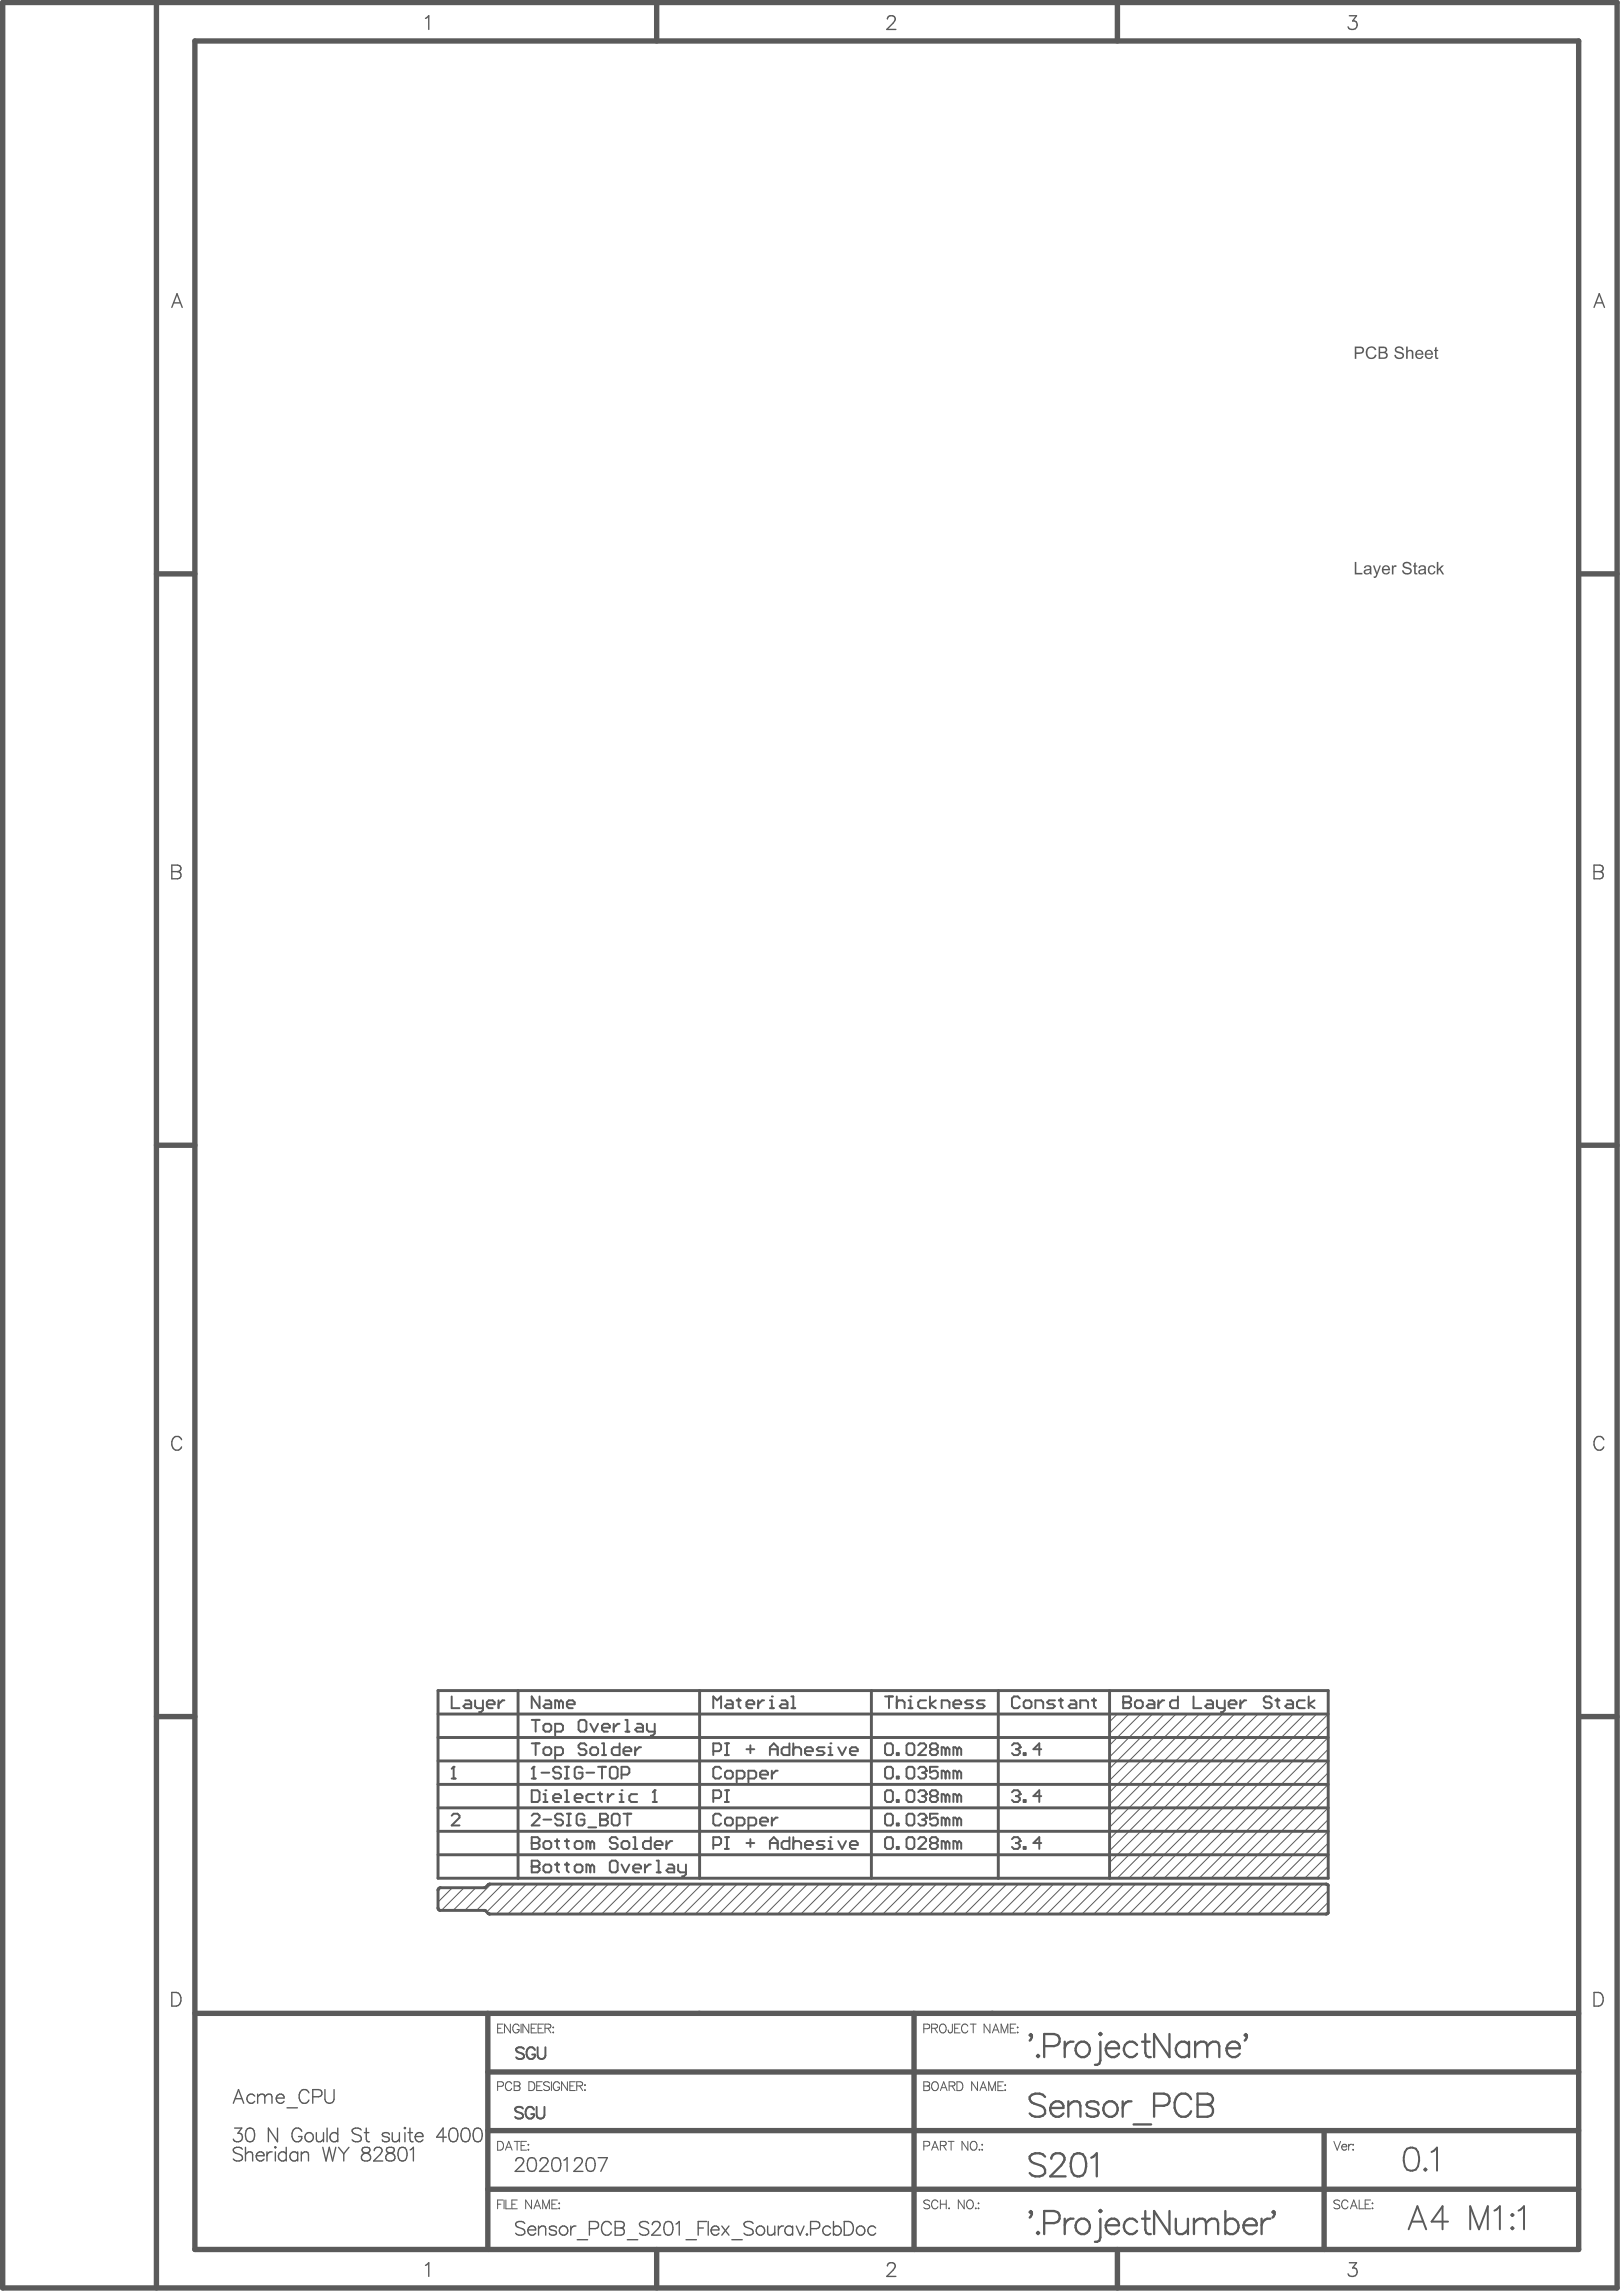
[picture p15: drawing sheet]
<svg xmlns="http://www.w3.org/2000/svg" width="351mm" height="496mm" viewBox="0 0 351 496" stroke-linecap="round" stroke-linejoin="round" font-family="sans-serif">
<g fill="none" stroke="#5a5a5a" stroke-width=".63">
<path d="M94.7 365.6h192.6v40.6h-192.6zM94.7 375.8h192.6M94.7 370.7h192.6M112 365.6v40.6M151.3 365.6v40.6M188.5 365.6v40.6M215.9 365.6v40.6M240 365.6v40.6M94.7 396.1h192.6M94.7 391h192.6M94.7 385.9h192.6M94.7 380.9h192.6"/>
<path d="M94.7 401.1h192.6M95 408.4l9.8-.1 1.1-.8h181l.4 .3v5.9l-.5 .3h-180.9l-1.1-.8-9.9-.1-.2-.4v-4zM104.8 408.3h.1"/>
</g>
<g fill="none" stroke="#5a5a5a" stroke-width=".22">
<path d="M241.6 370.7l-1.6 1.7M244.2 370.7l-4.2 4.2M246.7 370.7l-6.7 6.8M249.2 370.7l-9.2 9.3M251.8 370.7l-11.8 11.8M254.3 370.7l-14.3 14.4M256.9 370.7l-16.9 16.9M259.4 370.7l-19.4 19.4M261.9 370.7l-21.9 22M264.5 370.7l-24.5 24.5M267 370.7l-27 27M269.5 370.7l-29.5 29.6"/>
<path d="M272.1 370.7l-32.1 32.1M274.6 370.7l-34.6 34.7M277.1 370.7l-35.5 35.5M279.7 370.7l-35.5 35.5M282.2 370.7l-35.5 35.5M284.7 370.7l-35.5 35.5M287.3 378.3l-27.9 27.9M287.3 373.2l-33 33M287.3 375.8l-30.4 30.4M287.3 370.7l-35.5 35.5M287.3 398.6l-7.6 7.6M287.3 388.5l-17.8 17.7"/>
<path d="M287.3 383.4l-22.8 22.8M287.3 393.5l-12.7 12.7M287.3 380.9l-25.4 25.3M287.3 396.1l-10.2 10.1M287.3 391l-15.2 15.2M287.3 385.9l-20.3 20.3M95.3 408.2l-.6 .6M97.9 408.2l-3.2 3.2M100.4 408.2l-5 5M102.9 408.2l-4.9 5M106.2 407.5l-5.7 5.7M108.8 407.5l-5.8 5.7"/>
<path d="M111.3 407.5l-6.1 6M113.8 407.5l-6.5 6.5M116.4 407.5l-6.5 6.5M118.9 407.5l-6.5 6.5M121.4 407.5l-6.5 6.5M124 407.5l-6.5 6.5M126.5 407.5l-6.5 6.5M129 407.5l-6.5 6.5M131.6 407.5l-6.5 6.5M134.1 407.5l-6.5 6.5M136.7 407.5l-6.6 6.5M139.2 407.5l-6.5 6.5"/>
<path d="M141.7 407.5l-6.5 6.5M144.3 407.5l-6.6 6.5M146.8 407.5l-6.5 6.5M149.3 407.5l-6.5 6.5M151.9 407.5l-6.6 6.5M154.4 407.5l-6.5 6.5M156.9 407.5l-6.5 6.5M159.5 407.5l-6.6 6.5M162 407.5l-6.5 6.5M164.5 407.5l-6.5 6.5M167.1 407.5l-6.6 6.5M169.6 407.5l-6.5 6.5"/>
<path d="M172.1 407.5l-6.5 6.5M174.7 407.5l-6.6 6.5M177.2 407.5l-6.5 6.5M179.7 407.5l-6.5 6.5M182.3 407.5l-6.6 6.5M184.8 407.5l-6.5 6.5M187.3 407.5l-6.5 6.5M189.9 407.5l-6.6 6.5M192.4 407.5l-6.5 6.5M194.9 407.5l-6.5 6.5M197.5 407.5l-6.6 6.5M200 407.5l-6.5 6.5"/>
<path d="M202.5 407.5l-6.5 6.5M205.1 407.5l-6.6 6.5M207.6 407.5l-6.5 6.5M210.1 407.5l-6.5 6.5M212.7 407.5l-6.5 6.5M215.2 407.5l-6.5 6.5M217.7 407.5l-6.5 6.5M220.3 407.5l-6.5 6.5M222.8 407.5l-6.5 6.5M225.3 407.5l-6.5 6.5M227.9 407.5l-6.5 6.5M230.4 407.5l-6.5 6.5"/>
<path d="M232.9 407.5l-6.5 6.5M235.5 407.5l-6.5 6.5M238 407.5l-6.5 6.5M240.5 407.5l-6.5 6.5M243.1 407.5l-6.5 6.5M245.6 407.5l-6.5 6.5M248.1 407.5l-6.5 6.5M250.7 407.5l-6.5 6.5M253.2 407.5l-6.5 6.5M255.7 407.5l-6.5 6.5M258.3 407.5l-6.5 6.5M260.8 407.5l-6.5 6.5"/>
<path d="M263.3 407.5l-6.5 6.5M265.9 407.5l-6.5 6.5M268.4 407.5l-6.5 6.5M270.9 407.5l-6.5 6.5M273.5 407.5l-6.5 6.5M276 407.5l-6.5 6.5M278.6 407.5l-6.6 6.5M281.1 407.5l-6.5 6.5M283.6 407.5l-6.5 6.5M286.2 407.5l-6.6 6.5M287.3 411.4l-2.6 2.6M287.3 403.7l-2.6 2.5"/>
<path d="M287.3 401.1l-5.1 5.1M287.3 408.9l-5.1 5.1"/>
</g>
<path d="M97.7 392.7l.4-.4h.9l.4 .4v.4l-1.7 1.7h1.7M154.3 388.9h1.2l.5-.4v-.9l-.5-.4h-1.2v2.5M156.8 387.2h.8M156.8 389.7h.8M157.2 387.2v2.5M218.9 397.8l.4-.5h.8l.5 .5v.4" fill="none" stroke="#5a5a5a" stroke-width=".42"/>
<circle cx="220.6" cy="398.2" r=".21" fill="#5a5a5a"/>
<path d="M218.9 387.6l.4-.4h.8l.5 .4v.4M219.7 398.6h.4M220.1 398.6l.5 .4v.5l-.5 .4h-.8l-.4-.4M220.6 398.2l-.5 .4M221.4 399.5h.4v.4h-.4zM225.2 398.6h-1.7l1.3-1.3v2.6" fill="none" stroke="#5a5a5a" stroke-width=".42"/>
<circle cx="220.6" cy="388" r=".21" fill="#5a5a5a"/>
<path d="M218.9 377.5l.4-.4h.8l.5 .4v.4M219.7 388.5h.4M220.1 388.5l.5 .4v.4l-.5 .4h-.8l-.4-.4M220.6 388l-.5 .5M221.4 389.3h.4v.4h-.4zM225.2 388.5h-1.7l1.3-1.3v2.5" fill="none" stroke="#5a5a5a" stroke-width=".42"/>
<circle cx="220.6" cy="377.9" r=".21" fill="#5a5a5a"/>
<path d="M219.7 378.3h.4M220.1 378.3l.5 .4v.5l-.5 .4h-.8l-.4-.4M220.6 377.9l-.5 .4M221.4 379.2h.4v.4h-.4zM225.2 378.3h-1.7l1.3-1.2v2.5M97.7 384.7h.8M98.1 382.1v2.6" fill="none" stroke="#5a5a5a" stroke-width=".42"/>
<circle cx="98.1" cy="382.1" r=".21" fill="#5a5a5a"/>
<path d="M98.1 382.1l-.4 .4M115 402.4v2.5h1.3l.4-.4v-.4l-.4-.4h-1.3" fill="none" stroke="#5a5a5a" stroke-width=".42"/>
<circle cx="115" cy="403.7" r=".21" fill="#5a5a5a"/>
<g fill="none" stroke="#5a5a5a" stroke-width=".42">
<path d="M115 397.3v2.6h1.3l.4-.4v-.5l-.4-.4h-1.3M115 402.4h1.3l.4 .4v.5l-.4 .4h-1.3M118 403.3h.8l.4 .4v.8l-.4 .4h-.8l-.5-.4v-.8zM120.1 403.3h.8M120.5 402.8v1.7l.4 .4M122.2 403.3h.8M122.6 402.8v1.7l.4 .4M124.7 403.3h.9l.4 .4v.8l-.4 .4h-.9l-.4-.4v-.8zM127.7 403.7l-.5-.4h-.4v1.6M127.7 403.7v1.2M127.7 403.7l.4-.4 .4 .4v1.2M132.3 402.4h.9l.4 .4v1.7l-.4 .4h-.9l-.4-.4v-1.7z"/>
<path d="M134.4 403.3l.9 1.6 .8-1.6M137 404.1h1.6v-.4l-.4-.4h-.8l-.4 .4v.8l.4 .4h.8M139.5 403.3v1.6M140.8 403.3h-.5l-.8 .8M142 402.4h.4v2.5M142 404.9h.9M144.6 403.3h.8l.4 .4v1.2h-1.2l-.5-.4 .5-.4h1.2M146.7 403.3v1.2l.4 .4h1.3M148.4 403.3v2.1l-.5 .4h-.4"/>
</g>
<circle cx="115" cy="398.6" r=".21" fill="#5a5a5a"/>
<g fill="none" stroke="#5a5a5a" stroke-width=".42">
<path d="M115 397.3h1.3l.4 .5v.4l-.4 .4h-1.3M115 387.2h1.3l.4 .4v1.7l-.4 .4h-1.3zM117.5 389.7h.9M117.5 388h.5v1.7M118 398.2h.8l.4 .4v.9l-.4 .4h-.8l-.5-.4v-.9zM120.1 398.2h.8M120.5 397.8v1.7l.4 .4M122.2 398.2h.8M122.6 397.8v1.7l.4 .4M124.7 398.2h.9l.4 .4v.9l-.4 .4h-.9l-.4-.4v-.9zM127.7 398.6l-.5-.4h-.4v1.7M127.7 398.6v1.3"/>
<path d="M127.7 398.6l.4-.4 .4 .4v1.3M133.6 397.8l-.4-.5h-.9l-.4 .5v.4l.4 .4h.9l.4 .4v.5l-.4 .4h-.9l-.4-.4M134.8 398.2h.9l.4 .4v.9l-.4 .4h-.9l-.4-.4v-.9zM137 397.3h.4v2.6M137 399.9h.8M140.8 397.3v2.6h-1.3l-.4-.4v-.9l.4-.4h1.3M141.6 399h1.7v-.4l-.4-.4h-.9l-.4 .4v.9l.4 .4h.9M144.1 398.2v1.7M145.4 398.2h-.4l-.9 .8"/>
</g>
<circle cx="118" cy="387.2" r=".21" fill="#5a5a5a"/>
<path d="M119.6 388.9h1.7v-.4l-.4-.5h-.8l-.5 .5v.8l.5 .4h.8M122.2 389.7h.8M122.2 387.2h.4v2.5M124.3 388.9h1.7v-.4l-.4-.5h-.9l-.4 .5v.8l.4 .4h.9M128.5 388h-1.3l-.4 .5v.8l.4 .4h1.3M129.4 388h.8M129.8 387.6v1.7l.4 .4M131.5 388v1.7M132.7 388h-.4l-.8 .9M134 389.7h.8M134 388h.4v1.7" fill="none" stroke="#5a5a5a" stroke-width=".42"/>
<circle cx="134.4" cy="387.2" r=".21" fill="#5a5a5a"/>
<path d="M137.8 388h-1.3l-.4 .5v.8l.4 .4h1.3M141.2 389.7h.8M141.6 387.2v2.5" fill="none" stroke="#5a5a5a" stroke-width=".42"/>
<circle cx="141.6" cy="387.2" r=".21" fill="#5a5a5a"/>
<g fill="none" stroke="#5a5a5a" stroke-width=".42">
<path d="M115 377.1h1.7M115 372h1.7M115.8 372v2.5M115.8 377.1v2.5M118 377.9h.8l.4 .4v.9l-.4 .4h-.8l-.5-.4v-.9zM118 372.8h.8l.4 .4v.9l-.4 .4h-.8l-.5-.4v-.9zM120.1 379.6h1.2l.5-.4v-.9l-.5-.4h-1.2v2.5M120.1 374.5h1.2l.5-.4v-.9l-.5-.4h-1.2v2.6M125.6 372h.8l.4 .4v1.7l-.4 .4h-.8l-.5-.4v-1.7zM126.8 377.5l-.4-.4h-.8l-.5 .4v.4l.5 .4h.8l.4 .4v.5l-.4 .4h-.8l-.5-.4M127.7 372.8l.8 1.7 .9-1.7M128.1 377.9h.8l.5 .4v.9l-.5 .4h-.8l-.4-.4v-.9z"/>
<path d="M130.2 377.1h.4v2.5M130.2 379.6h.8M130.2 373.7h1.7v-.5l-.4-.4h-.9l-.4 .4v.9l.4 .4h.9M132.7 372.8v1.7M134 377.1v2.5h-1.3l-.4-.4v-.9l.4-.4h1.3M134 372.8h-.4l-.9 .9M134.8 378.7h1.7v-.4l-.4-.4h-.8l-.5 .4v.9l.5 .4h.8M135.3 372h.4v2.5M135.3 374.5h.8M137.4 377.9v1.7M137.8 372.8h.8l.5 .4v1.3h-1.3l-.4-.4 .4-.4h1.3M138.6 377.9h-.4l-.8 .8"/>
<path d="M139.9 372.8v1.3l.4 .4h1.3M141.6 372.8v2.1l-.4 .5h-.4M141.6 387.2l-.4 .4M191.8 397.3h.9l.4 .5v1.7l-.4 .4h-.9l-.4-.4v-1.7zM191.8 392.3h.9l.4 .4v1.7l-.4 .4h-.9l-.4-.4v-1.7zM194 399.5h.4v.4h-.4zM194 394.4h.4v.4h-.4zM196.5 397.3h.8l.5 .5v1.7l-.5 .4h-.8l-.4-.4v-1.7zM196.5 392.3h.8l.5 .4v1.7l-.5 .4h-.8l-.4-.4v-1.7zM198.6 397.8l.4-.5h.9l.4 .5v.4l-1.7 1.7h1.7M198.6 392.7l.4-.4h.9l.4 .4v.4M201.6 398.6l-.5-.4v-.4l.5-.5h.8l.4 .5v.4l-.4 .4"/>
<path d="M201.6 398.6l-.5 .4v.5l.5 .4h.8l.4-.4v-.5l-.4-.4M201.6 398.6h.8M204.5 398.6l-.4-.4h-.4v1.7M204.5 398.6v1.3M204.5 398.6l.4-.4 .5 .4v1.3M207 398.6l-.4-.4h-.4v1.7M207 398.6v1.3M207 398.6l.5-.4 .4 .4v1.3"/>
</g>
<circle cx="200.3" cy="393.1" r=".21" fill="#5a5a5a"/>
<g fill="none" stroke="#5a5a5a" stroke-width=".42">
<path d="M191.8 387.2h.9l.4 .4v1.7l-.4 .4h-.9l-.4-.4v-1.7zM194 389.3h.4v.4h-.4zM196.5 387.2h.8l.5 .4v1.7l-.5 .4h-.8l-.4-.4v-1.7zM198.6 387.6l.4-.4h.9l.4 .4v.4M199.4 393.5h.5M199.9 393.5l.4 .5v.4l-.4 .4h-.9l-.4-.4M200.3 393.1l-.4 .4M202.8 392.3h-1.7v1.2l.9-.4h.4l.4 .4v.9l-.4 .4h-.8l-.5-.4M204.5 393.5l-.4-.4h-.4v1.7M204.5 393.5v1.3M204.5 393.5l.4-.4 .5 .4v1.3M207 393.5l-.4-.4h-.4v1.7"/>
<path d="M207 393.5v1.3M207 393.5l.5-.4 .4 .4v1.3"/>
</g>
<circle cx="200.3" cy="388" r=".21" fill="#5a5a5a"/>
<g fill="none" stroke="#5a5a5a" stroke-width=".42">
<path d="M191.8 377.1h.9l.4 .4v1.7l-.4 .4h-.9l-.4-.4v-1.7zM194 379.2h.4v.4h-.4zM196.5 377.1h.8l.5 .4v1.7l-.5 .4h-.8l-.4-.4v-1.7zM198.6 377.5l.4-.4h.9l.4 .4v.4l-1.7 1.7h1.7M201.6 378.3l-.5-.4v-.4l.5-.4h.8l.4 .4v.4l-.4 .4M201.6 378.3l-.5 .4v.5l.5 .4h.8l.4-.4v-.5l-.4-.4M201.6 378.3h.8M204.5 378.3l-.4-.4h-.4v1.7M204.5 378.3v1.3M204.5 378.3l.4-.4 .5 .4v1.3M207 378.3l-.4-.4h-.4v1.7M207 378.3v1.3"/>
<path d="M207 378.3l.5-.4 .4 .4v1.3M199.4 388.5h.5M199.9 388.5l.4 .4v.4l-.4 .4h-.9l-.4-.4M200.3 388l-.4 .5M201.6 388.5h.8M201.6 388.5l-.5 .4v.4l.5 .4h.8l.4-.4v-.4l-.4-.4M201.6 388.5l-.5-.5v-.4l.5-.4h.8l.4 .4v.4l-.4 .5M204.5 388.5l-.4-.5h-.4v1.7M204.5 388.5v1.2M204.5 388.5l.4-.5 .5 .5v1.2M207 388.5l-.4-.5h-.4v1.7M207 388.5v1.2"/>
<path d="M207 388.5l.5-.5 .4 .5v1.2"/>
</g>
<g fill="#5a5a5a">
<path d="M293 121.5h.3v2.4h1.4v.3h-1.7z"/>
<path d="M296.9 122.3h.4l.5 1.6 .6-1.6h.3l-1 2.5-.5 .2-.1-.3a.42 .42 0 0 0 .5-.5z"/>
<path d="M301 122.3h.3l.1 .2a.43 .43 0 0 1 .7-.2l-.2 .3a.44 .44 0 0 0-.5 .1 .44 .44 0 0 0 0 .5v1h-.4z"/>
<path d="M303.5 121.8l.5-.3a.95 .95 0 0 1 1.3 .8h-.4a.62 .62 0 0 0-.6-.5 .62 .62 0 0 0-.6 .5l.2 .2 .9 .3a.79 .79 0 0 1 .4 1.1 .79 .79 0 0 1-1 .3 .87 .87 0 0 1-1-.8h.4a.72 .72 0 0 0 .7 .6 .72 .72 0 0 0 .7-.6l-.3-.3-1-.3-.3-.3z"/>
<path d="M305.8 121.8l.4-.2v.7h.3v.2h-.3v1.4h.3l.1 .3h-.2a.45 .45 0 0 1-.5-.1 .45 .45 0 0 1-.1-.5v-1.1h-.2v-.2h.2z"/>
<path d="M309 122.5l.1-.1a.83 .83 0 0 1 1.3 .4l-.3 .1a.55 .55 0 0 0-.7-.3 .55 .55 0 0 0-.3 .8 .51 .51 0 0 0 .5 .6 .51 .51 0 0 0 .6-.5l.3 .1a.88 .88 0 0 1-1.2 .6 .88 .88 0 0 1-.5-1.2z"/>
<path d="M310.7 121.5h.4v1.6l.7-.8h.5l-.8 .7 .8 1.2h-.3l-.7-1-.2 .2v.8h-.4z"/>
<path d="M295.4 123.4v.1a.41 .41 0 0 0 .2 .6 .41 .41 0 0 0 .6-.4 .25 .25 0 0 0 .1-.4 .25 .25 0 0 0-.4 .1zM295.2 122.4l.9-.1 .5 .4 .1 1.5h-.4v-.2l-.8 .2a.6 .6 0 0 1-.6-.7 .6 .6 0 0 1 .9-.4 .34 .34 0 0 0 .5-.4 .34 .34 0 0 0-.6-.2h-.2l-.2 .4-.3-.1z"/>
<path d="M299.3 122.7l-.1 .4h1.1a.54 .54 0 0 0-.4-.6 .54 .54 0 0 0-.6 .2zM299.1 122.5l.4-.2h.6l.3 .2 .2 .7v.2h-1.4a.65 .65 0 0 0 .6 .6l.3-.1 .2-.3h.3a.93 .93 0 0 1-1.3 .6 .93 .93 0 0 1-.4-1.3z"/>
<path d="M307.2 123.4a.42 .42 0 0 0 .2 .7 .42 .42 0 0 0 .6-.4v-.1a.23 .23 0 0 0 0-.3 .23 .23 0 0 0-.3 .1zM307 122.4l.8-.1a.55 .55 0 0 1 .6 .7l.1 1.2h-.3l-.1-.2-.8 .2a.59 .59 0 0 1-.5-.7 .59 .59 0 0 1 .8-.4 .33 .33 0 0 0 .4-.3 .33 .33 0 0 0-.5-.3h-.2l-.2 .4-.3-.1z"/>
</g>
<g fill="none" stroke="#5a5a5a" stroke-width=".42">
<path d="M97.7 366.9v2.5h1.7M100.6 367.8h.9l.4 .4v1.2h-1.3l-.4-.4 .4-.4h1.3M102.8 367.8v1.2l.4 .4h1.2M104.4 367.8v2.1l-.4 .4h-.4M105.3 368.6h1.7v-.4l-.4-.4h-.9l-.4 .4v.8l.4 .4h.9M107.8 367.8v1.6M109.1 367.8h-.4l-.9 .8M116.7 366.9v2.5l-1.7-2.5v2.5M118 367.8h.8l.4 .4v1.2h-1.2l-.5-.4 .5-.4h1.2M120.9 368.2l-.4-.4h-.4v1.6M120.9 368.2v1.2M120.9 368.2l.4-.4 .5 .4v1.2"/>
<path d="M122.6 368.6h1.7v-.4l-.4-.4h-.9l-.4 .4v.8l.4 .4h.9M115 392.7l.4-.4h.9l.4 .4v.4l-1.7 1.7h1.7M117.5 393.5h1.7M121.8 392.7l-.5-.4h-.8l-.4 .4v.4l.4 .4h.8l.5 .5v.4l-.5 .4h-.8l-.4-.4M122.6 394.8h.8M122.6 392.3h.8M123 392.3v2.5M126.4 392.7l-.4-.4h-.9l-.4 .4v1.7l.4 .4h.9l.4-.4v-.9h-.8M127.2 395.2h1.7M129.8 392.3v2.5h1.2l.5-.4v-.4l-.5-.5h-1.2"/>
</g>
<circle cx="129.8" cy="393.5" r=".21" fill="#5a5a5a"/>
<path d="M115 384.7h.8M115.4 382.1v2.6M129.8 392.3h1.2l.5 .4v.4l-.5 .4h-1.2M132.7 392.3h.9l.4 .4v1.7l-.4 .4h-.9l-.4-.4v-1.7zM134.8 392.3h1.7M135.7 392.3v2.5" fill="none" stroke="#5a5a5a" stroke-width=".42"/>
<circle cx="115.4" cy="382.1" r=".21" fill="#5a5a5a"/>
<g fill="none" stroke="#5a5a5a" stroke-width=".42">
<path d="M191.4 366.9h1.7M192.3 366.9v2.5M194 366.9v2.5M194 368.2l.4-.4h.8l.4 .4v1.2M196.5 367.8h.4v1.6M196.5 369.4h.8M115.4 382.1l-.4 .4M117.1 383.4h1.7M121.3 382.5l-.4-.4h-.8l-.5 .4v.5l.5 .4h.8l.4 .4v.4l-.4 .5h-.8l-.5-.5M122.2 382.1h.8M122.2 384.7h.8M122.6 382.1v2.6"/>
<path d="M126 382.5l-.4-.4h-.9l-.4 .4v1.7l.4 .5h.9l.4-.5v-.8h-.9M126.8 383.4h1.7M129.4 382.1h1.6M130.2 382.1v2.6M132.3 382.1h.9l.4 .4v1.7l-.4 .5h-.9l-.4-.5v-1.7zM134.4 383.8h1.3l.4-.4v-.9l-.4-.4h-1.3v2.6"/>
</g>
<circle cx="196.9" cy="366.9" r=".21" fill="#5a5a5a"/>
<path d="M200.3 367.8h-1.3l-.4 .4v.8l.4 .4h1.3M201.1 366.9v2.5M202.4 367.8l-1.3 .8 1.3 .8M203.7 369.4v-1.6h1.2l.5 .4v1.2M206.2 368.6h1.7v-.4l-.4-.4h-.9l-.4 .4v.8l.4 .4h.9M210.4 367.8h-1.3l-.4 .4 .4 .4h.9l.4 .4-.4 .4h-1.3M212.9 367.8h-1.2l-.4 .4 .4 .4h.8l.4 .4-.4 .4h-1.2M191.8 382.1h.9l.4 .4v1.7l-.4 .5h-.9l-.4-.5v-1.7zM194 384.2h.4v.5h-.4zM196.5 382.1h.8l.5 .4v1.7l-.5 .5h-.8l-.4-.5v-1.7zM198.6 382.5l.4-.4h.9l.4 .4v.5" fill="none" stroke="#5a5a5a" stroke-width=".42"/>
<circle cx="200.3" cy="383" r=".21" fill="#5a5a5a"/>
<g fill="none" stroke="#5a5a5a" stroke-width=".42">
<path d="M154.3 399h1.2l.5-.4v-.8l-.5-.5h-1.2v2.6M156.8 397.3h.8M156.8 399.9h.8M157.2 397.3v2.6M161.4 398.6h1.7M162.3 397.8v1.7M166.5 398.6h1.7M166.5 399.9v-1.7l.9-.9 .8 .9v1.7M170.7 397.3v2.6h-1.2l-.5-.4v-.9l.5-.4h1.2M171.6 398.6l.4-.4h.8l.5 .4v1.3M171.6 397.3v2.6M174.1 399h1.7v-.4l-.4-.4h-.9l-.4 .4v.9l.4 .4h.9"/>
<path d="M178.3 398.2h-1.2l-.5 .4 .5 .4h.8l.4 .5-.4 .4h-1.3M179.2 399.9h.8M179.2 398.2h.4v1.7M199.4 383.4h.5M199.9 383.4l.4 .4v.4l-.4 .5h-.9l-.4-.5M200.3 383l-.4 .4M202.8 382.1h-1.7v1.3l.9-.4h.4l.4 .4v.8l-.4 .5h-.8l-.5-.5M204.5 383.4l-.4-.4h-.4v1.7M204.5 383.4v1.3M204.5 383.4l.4-.4 .5 .4v1.3M207 383.4l-.4-.4h-.4v1.7M207 383.4v1.3"/>
<path d="M207 383.4l.5-.4 .4 .4v1.3"/>
</g>
<circle cx="179.6" cy="397.3" r=".21" fill="#5a5a5a"/>
<g fill="none" stroke="#5a5a5a" stroke-width=".42">
<path d="M154.3 378.7h1.2l.5-.4v-.8l-.5-.4h-1.2v2.5M156.8 377.1h.8M156.8 379.6h.8M157.2 377.1v2.5M161.4 378.3h1.7M162.3 377.5v1.7M166.5 378.3h1.7M166.5 379.6v-1.7l.9-.8 .8 .8v1.7M170.7 377.1v2.5h-1.2l-.5-.4v-.9l.5-.4h1.2M171.6 378.3l.4-.4h.8l.5 .4v1.3M171.6 377.1v2.5M174.1 378.7h1.7v-.4l-.4-.4h-.9l-.4 .4v.9l.4 .4h.9"/>
<path d="M178.3 377.9h-1.2l-.5 .4 .5 .4h.8l.4 .5-.4 .4h-1.3M179.2 379.6h.8M179.2 377.9h.4v1.7M181.3 398.2l.8 1.7 .9-1.7M183.8 399h1.7v-.4l-.4-.4h-.9l-.4 .4v.9l.4 .4h.9"/>
</g>
<circle cx="179.6" cy="377.1" r=".21" fill="#5a5a5a"/>
<path d="M154.3 369.4v-2.5l.8 .9 .9-.9v2.5M157.2 367.8h.9l.4 .4v1.2h-1.3l-.4-.4 .4-.4h1.3M159.3 367.8h.9M159.8 367.3v1.7l.4 .4M161.4 368.6h1.7v-.4l-.4-.4h-.8l-.5 .4v.8l.5 .4h.8M164 367.8v1.6M165.2 367.8h-.4l-.8 .8M166.5 367.8h.4v1.6M166.5 369.4h.9M181.3 377.9l.8 1.7 .9-1.7M183.8 378.7h1.7v-.4l-.4-.4h-.9l-.4 .4v.9l.4 .4h.9" fill="none" stroke="#5a5a5a" stroke-width=".42"/>
<circle cx="166.9" cy="366.9" r=".21" fill="#5a5a5a"/>
<g fill="none" stroke="#5a5a5a" stroke-width=".42">
<path d="M169 367.8h.9l.4 .4v1.2h-1.3l-.4-.4 .4-.4h1.3M171.2 369.4h.8M171.2 366.9h.4v2.5M220.6 367.3l-.5-.4h-.8l-.4 .4v1.7l.4 .4h.8l.5-.4M221.8 367.8h.9l.4 .4v.8l-.4 .4h-.9l-.4-.4v-.8zM223.9 369.4v-1.6h1.3l.4 .4v1.2M228.1 367.8h-1.2l-.4 .4 .4 .4h.8l.4 .4-.4 .4h-1.2M229 367.8h.8M229.4 367.3v1.7l.4 .4M231.5 367.8h.9l.4 .4v1.2h-1.3l-.4-.4 .4-.4h1.3M233.6 369.4v-1.6h1.3l.4 .4v1.2M236.2 367.8h.8"/>
<path d="M236.6 367.3v1.7l.4 .4M242.9 366.9v2.5h1.3l.4-.4v-.4l-.4-.4h-1.3M156 392.7l-.5-.4h-.8l-.4 .4v1.7l.4 .4h.8l.5-.4M156 382.5l-.5-.4h-.8l-.4 .4v1.7l.4 .5h.8l.5-.5M157.2 393.1h.9l.4 .4v.9l-.4 .4h-.9l-.4-.4v-.9zM157.2 383h.9l.4 .4v.8l-.4 .5h-.9l-.4-.5v-.8zM159.3 394.8h1.3l.4-.4v-.9l-.4-.4h-1.3v2.5M159.3 384.7h1.3l.4-.5v-.8l-.4-.4h-1.3v2.5M161.9 394.8h1.2l.5-.4v-.9l-.5-.4h-1.2v2.5M161.9 384.7h1.2l.5-.5v-.8l-.5-.4h-1.2v2.5M164.4 394h1.7v-.5l-.4-.4h-.9l-.4 .4v.9l.4 .4h.9M164.4 383.8h1.7v-.4l-.4-.4h-.9l-.4 .4v.8l.4 .5h.9"/>
<path d="M166.9 383v1.7M166.9 393.1v1.7M168.2 393.1h-.4l-.9 .9M168.2 383h-.4l-.9 .8"/>
</g>
<circle cx="242.9" cy="368.2" r=".21" fill="#5a5a5a"/>
<g fill="none" stroke="#5a5a5a" stroke-width=".42">
<path d="M242.9 366.9h1.3l.4 .4v.5l-.4 .4h-1.3M245.9 367.8h.8l.4 .4v.8l-.4 .4h-.8l-.4-.4v-.8zM248.4 367.8h.9l.4 .4v1.2h-1.3l-.4-.4 .4-.4h1.3M250.5 367.8v1.6M251.8 367.8h-.4l-.9 .8M254.7 366.9v2.5h-1.2l-.4-.4v-.8l.4-.4h1.2M258.1 366.9v2.5h1.7M261.1 367.8h.8l.4 .4v1.2h-1.2l-.4-.4 .4-.4h1.2M263.2 367.8v1.2l.4 .4h1.3M264.9 367.8v2.1l-.4 .4h-.5M265.7 368.6h1.7v-.4l-.4-.4h-.9l-.4 .4v.8l.4 .4h.9M268.3 367.8v1.6"/>
<path d="M269.5 367.8h-.4l-.8 .8M275 367.3l-.4-.4h-.9l-.4 .4v.5l.4 .4h.9l.4 .4v.4l-.4 .4h-.9l-.4-.4M275.9 367.8h.8M276.3 367.3v1.7l.4 .4M278.4 367.8h.8l.5 .4v1.2h-1.3l-.4-.4 .4-.4h1.3M282.2 367.8h-1.3l-.4 .4v.8l.4 .4h1.3M283 366.9v2.5M284.3 367.8l-1.3 .8 1.3 .8M113.1 456a.95 .95 0 0 0-.9-.4 .95 .95 0 0 0-.8 .7l.3 .3 .9 .4a.62 .62 0 0 1 .5 .5 .62 .62 0 0 1-.2 .6 1.16 1.16 0 0 1-1.5-.3M113.3 443.1a.95 .95 0 0 0-.9-.4 .95 .95 0 0 0-.8 .7l.3 .3 .9 .4a.62 .62 0 0 1 .5 .5 .62 .62 0 0 1-.2 .6 1.16 1.16 0 0 1-1.5-.2M115.5 456.3a.93 .93 0 0 0-1.1-.6 .93 .93 0 0 0-.7 .9 1.11 1.11 0 0 0 .2 1.2 1.11 1.11 0 0 0 1.2 .3l.4-.5v-.4h-.6M115.7 443.4a.93 .93 0 0 0-1.1-.6 .93 .93 0 0 0-.7 .9 1.11 1.11 0 0 0 .2 1.3 1.11 1.11 0 0 0 1.2 .2l.4-.5v-.4h-.6"/>
<path d="M116.1 455.7v1.8a.85 .85 0 0 0 .8 .7 .85 .85 0 0 0 .9-.7v-1.8M116.3 442.8v1.8a.85 .85 0 0 0 .8 .7 .85 .85 0 0 0 .9-.7v-1.8M304.3 464.7a1.62 1.62 0 0 1 2.4 .7 4.1 4.1 0 0 1-.5 3.8 1.62 1.62 0 0 1-2.4-.7 4.1 4.1 0 0 1 .5-3.8zM308.3 469l.2 .2-.2 .3-.3-.3zM309.6 465.4l.5-.2 .7-.7v5"/>
</g>
<g fill="none" stroke="#5a5a5a" stroke-width="1.2">
<path d="M.6 .5h349.1v494.3h-349.1zM33.8 .5v494.3M42.1 8.9h299.3v477.6h-299.3zM142 .5v8.4M241.7 .5v8.4M33.8 124.1h8.3M341.4 124.1h8.3M33.8 247.7h8.3M341.4 247.7h8.3M33.8 371.3h8.3M341.4 371.3h8.3M42.1 435.4h299.3"/>
<path d="M105.5 435.4v51.1M197.7 435.4v51.1M105.5 448.1h235.9M105.5 473.5h235.9M105.5 460.8h235.9M286.4 460.8v25.7M142 486.5v8.3M241.7 486.5v8.3"/>
</g>
<g fill="none" stroke="#5a5a5a" stroke-width=".3">
<path d="M92 4l.7-.6v3M191.9 4.1l.3-.6 .9-.1a.72 .72 0 0 1 .4 1.1l-1.7 1.9h2M291.8 3.4h1.6l-.9 1.1a.95 .95 0 0 1 1 1.1 .95 .95 0 0 1-1.2 .8l-.5-.2-.3-.4M37.2 66.5l1.1-3 1.1 3M37.6 65.5h1.4M344.8 66.5l1.1-3 1.1 3M345.2 65.5h1.4M37.2 187.1l1.6 .1a.68 .68 0 0 1 0 1.2l-.4 .1a.78 .78 0 0 1 .8 .8 .78 .78 0 0 1-.8 .8h-1.2zM37.2 188.5h1.2M344.8 187.1l1.6 .1a.68 .68 0 0 1 0 1.2l-.4 .1a.78 .78 0 0 1 .8 .8 .78 .78 0 0 1-.8 .8h-1.2zM344.8 188.5h1.2M39.3 311.4a1.09 1.09 0 0 0-1.3-.7 1.09 1.09 0 0 0-.8 1.1 1.29 1.29 0 0 0 .2 1.4 1.29 1.29 0 0 0 1.4 .3l.5-.6"/>
<path d="M346.9 311.4a1.09 1.09 0 0 0-1.3-.7 1.09 1.09 0 0 0-.8 1.1 1.29 1.29 0 0 0 .2 1.4 1.29 1.29 0 0 0 1.4 .3l.5-.6M37.2 430.9h.9a1.58 1.58 0 0 1 1.1 1.5 1.58 1.58 0 0 1-1.1 1.5h-.9zM344.8 430.9h.9a1.58 1.58 0 0 1 1.1 1.5 1.58 1.58 0 0 1-1.1 1.5h-.9zM92 489.9l.7-.5v2.9M191.9 490.1l.3-.6 .9-.1a.72 .72 0 0 1 .4 1.1l-1.7 1.8h2M291.8 489.4h1.6l-.9 1.1a.95 .95 0 0 1 1 1.1 .95 .95 0 0 1-1.2 .7l-.5-.1-.3-.4"/>
</g>
<g fill="none" stroke="#5a5a5a" stroke-width=".22">
<path d="M107.6 438.7h.7M108.8 437.8h-1.2v1.9h1.2M110.4 437.8v1.9l-1.3-1.9v1.9M112.3 438.2a.7 .7 0 0 0-.8-.4 .7 .7 0 0 0-.6 .7v.4a.68 .68 0 0 0 .7 .8 .68 .68 0 0 0 .7-.8h-.5M112.7 437.8v1.9M114.4 437.8v1.9l-1.3-1.9v1.9M114.9 438.7h.7M116.1 437.8h-1.2v1.9h1.2M116.4 438.7h.7M117.6 437.8h-1.2v1.9h1.2M117.9 438.7l1.1-.1 .1-.3-.1-.4-.3-.1h-.8v1.9M118.5 438.7l.6 1"/>
<path d="M119.6 438.5h.1zM119.6 439.6h.1zM199.8 438.8h.8a.5 .5 0 0 0 .5-.5 .5 .5 0 0 0-.5-.5h-.8v1.9M201.5 438.7l1.1-.1 .2-.3-.1-.4-.4-.1h-.8v1.9M202.1 438.7l.7 1M203.5 437.9a.91 .91 0 0 1 1.1 .4 .91 .91 0 0 1-.2 1.1 .7 .7 0 0 1-.8 .2 .7 .7 0 0 1-.4-.7l.1-.7zM206 437.8l-.1 1.7-.3 .2-.3-.1-.2-.6M206.5 438.7h.7M207.6 437.8h-1.1v1.9h1.1M209.3 438.2a.7 .7 0 0 0-.8-.4 .7 .7 0 0 0-.5 .7v.4a.7 .7 0 0 0 .5 .8 .7 .7 0 0 0 .8-.5M209.8 437.8h1.3M210.5 437.8v1.9"/>
<path d="M214.1 437.8v1.9l-1.3-1.9v1.9M214.6 439.7l.7-1.9 .8 1.9M214.9 439h.9M216.5 439.7v-1.9l.7 1.9 .8-1.9v1.9M218.5 438.7h.7M219.7 437.8h-1.2v1.9h1.2M220.1 438.4v.2zM220.1 439.5v.2zM199.8 450.3h.8l.4 .1 .1 .4-.5 .4a.5 .5 0 0 1 .5 .5 .5 .5 0 0 1-.5 .5h-.8zM199.8 451.2h.8M201.9 450.3a.91 .91 0 0 1 1 .4 .91 .91 0 0 1-.1 1.2 .7 .7 0 0 1-.8 .2 .7 .7 0 0 1-.5-.7v-.4zM203.4 452.2l.7-1.9 .7 1.9"/>
<path d="M203.7 451.5h.9M205.3 451.2l1.1-.1 .1-.3-.1-.4-.3-.1h-.8v1.9M205.9 451.2l.6 1M207 450.3h.6a1.02 1.02 0 0 1 .7 .9 1.02 1.02 0 0 1-.7 1h-.6zM211.4 450.3v1.9l-1.3-1.9v1.9M211.9 452.2l.8-1.9 .7 1.9M212.2 451.5h.9M213.8 452.2v-1.9l.8 1.9 .7-1.9v1.9M215.8 451.2h.7M217 450.3h-1.2v1.9h1.2M217.4 450.9v.2zM217.4 452v.2z"/>
<path d="M107.6 463.1h.7a1.02 1.02 0 0 1 .6 1 1.02 1.02 0 0 1-.6 .9h-.7zM109.3 465l.7-1.9 .8 1.9M109.6 464.4h.9M111.2 463.1h1.3M111.8 463.1v1.9M112.7 464h.7M113.9 463.1h-1.2v1.9h1.2M114.2 463.9h.2zM114.2 464.9h.2zM201.1 476.1a.72 .72 0 0 0-.7-.3 .72 .72 0 0 0-.6 .5l.2 .2 .9 .4 .2 .5a.83 .83 0 0 1-1.3 0M202.8 476.3a.7 .7 0 0 0-.8-.5 .7 .7 0 0 0-.5 .7v.5a.7 .7 0 0 0 .5 .7 .7 .7 0 0 0 .8-.4M203.4 475.8v1.9"/>
<path d="M203.4 476.7h1.2M204.6 475.8v1.9M205.3 477.5v.2zM208.5 475.8v1.9l-1.2-1.9v1.9M209.4 475.9a.91 .91 0 0 1 1.1 .4 .91 .91 0 0 1-.2 1.1 .7 .7 0 0 1-.8 .3 .7 .7 0 0 1-.4-.7v-.7zM211 477.5v.2zM211.6 476.4v.2zM211.6 477.5v.2zM288.5 463.1l.7 1.9 .7-1.9M289.8 476.1a.72 .72 0 0 0-.7-.3 .72 .72 0 0 0-.6 .5l.2 .2 .9 .4 .2 .5a.83 .83 0 0 1-1.3 0M290.2 464.3a.6 .6 0 0 0 .3 .7 .6 .6 0 0 0 .8-.2M290.4 463.9h.7l.2 .4h-1.1z"/>
<path d="M291.5 476.3a.7 .7 0 0 0-.8-.5 .7 .7 0 0 0-.5 .7v.5a.7 .7 0 0 0 .5 .7 .7 .7 0 0 0 .8-.4M291.7 463.8v1.2M292.1 477.7l.7-1.9 .7 1.9M292.3 477.1h.9M292.4 463.8a.61 .61 0 0 0-.7 .5M292.7 463.8v.1zM292.7 464.9v.1zM294 475.8v1.9h1M295.3 476.7h.7M296.4 475.8h-1.1v1.9h1.1M296.7 476.5h.2zM296.7 477.6h.2z"/>
</g>
<g fill="none" stroke="#5a5a5a" stroke-width=".5">
<path d="M238 439.7l.2 .2-.2 .3-.2-.3zM247.7 439.9v4.1l.2 .7 .5 .2h.5M252.9 439.9v5l-3.3-5v5M222.9 440.4l-.2-.2 .2-.3a.92 .92 0 0 1-.2 1.4M224.5 444.4l.2 .3-.2 .2-.2-.2zM225.8 442.5h2.2a1.31 1.31 0 0 0 1.2-1.3 1.31 1.31 0 0 0-1.2-1.3h-2.2v5M226 453.5a2.19 2.19 0 0 0-3.3 0 1.27 1.27 0 0 0 .9 1.5l1.5 .4a1.21 1.21 0 0 1 .9 .9 1.21 1.21 0 0 1-.5 1.3 2.29 2.29 0 0 1-2.8-.5M227.1 455.9a1.57 1.57 0 0 0 1 1.8 1.57 1.57 0 0 0 1.9-.6M227.8 454.7a1.32 1.32 0 0 1 1.5-.1 1.32 1.32 0 0 1 .7 1.3h-2.9l.3-.7zM230.3 441.6v3.3M231.1 455.4l.7-.7 .4-.2h.8l.4 .2 .3 .7v2.4M231.1 454.5v3.3"/>
<path d="M232.2 441.6a1.6 1.6 0 0 0-1.9 1.4M233.3 441.8a1.67 1.67 0 0 1 2.4 .9 1.67 1.67 0 0 1-1.2 2.2 1.69 1.69 0 0 1-1.8-1.1 1.69 1.69 0 0 1 .6-2zM237.6 455.2l-.3-.5-.7-.2h-.7l-.7 .2-.2 .5 .2 .5 2.1 .7 .3 .5-.3 .7-.7 .2h-.7l-.7-.2-.2-.5M238 441.6v4l-.2 .7-.5 .3h-.5M238.9 455.2a1.65 1.65 0 0 1 2.8 .4 1.65 1.65 0 0 1-1.9 2.2 1.74 1.74 0 0 1-.9-2.6zM239.2 443a1.57 1.57 0 0 0 .9 1.8 1.57 1.57 0 0 0 1.9-.6M239.9 441.8a1.32 1.32 0 0 1 1.4-.1 1.32 1.32 0 0 1 .7 1.3h-2.8l.2-.7zM242.8 454.5v3.3M244.7 454.5a1.61 1.61 0 0 0-1.9 1.4M245.2 459.5h3.8M245.9 442.3a1.65 1.65 0 0 0-2.8 .4 1.65 1.65 0 0 0 1.9 2.2l.9-.7M247 441.6h1.7"/>
<path d="M249.6 455.4h2.1a1.31 1.31 0 0 0 1.3-1.3 1.31 1.31 0 0 0-1.3-1.3h-2.1v5M257.2 442.3a1.65 1.65 0 0 0-2.9 .4 1.65 1.65 0 0 0 1.9 2.2l1-.7M257.2 441.6v3.3M257.6 454a1.73 1.73 0 0 0-1.7-1.3 1.73 1.73 0 0 0-1.6 1.3 2.82 2.82 0 0 0 1.2 3.8 1.77 1.77 0 0 0 2.1-1.2M258.5 442.5l.7-.7 .5-.2h.7l.5 .2 .2 .7M258.5 441.6v3.3M259 452.8h2.1l.8 .3a1.15 1.15 0 0 1 0 1.9l-.8 .2a1.31 1.31 0 0 1 1.3 1.3 1.31 1.31 0 0 1-1.3 1.3h-2.1zM259 455.2h2.1M261.1 442.5l.7-.7 .5-.2h.7l.5 .2 .2 .7v2.4M261.1 442.5v2.4M265.3 443a1.57 1.57 0 0 0 .9 1.8 1.57 1.57 0 0 0 1.9-.6M266 441.8a1.32 1.32 0 0 1 1.5-.1 1.32 1.32 0 0 1 .6 1.3h-2.8l.2-.7z"/>
<path d="M269.4 440.4l-.2-.2 .2-.3a.92 .92 0 0 1-.2 1.4M226 466.4a2.19 2.19 0 0 0-3.3 0 1.27 1.27 0 0 0 .9 1.5l1.5 .4a1.21 1.21 0 0 1 .9 .9 1.21 1.21 0 0 1-.5 1.3 2.29 2.29 0 0 1-2.8-.5M227.4 466.9a1.24 1.24 0 0 1 .9-1.2h1a1.22 1.22 0 0 1 .7 1.9l-.5 .7-2.4 2.4h3.4M232.3 465.9a1.62 1.62 0 0 1 2.4 .8 4.1 4.1 0 0 1-.5 3.8 1.62 1.62 0 0 1-2.4-.7 4.1 4.1 0 0 1 .5-3.9zM236 466.7l.5-.3 .7-.7v5"/>
</g>
<g fill="#5a5a5a">
<path d="M295.9 75.1l.3-.1a1.08 1.08 0 0 1 1.5 .7l-.4 .1a.85 .85 0 0 0-1.1-.5 .85 .85 0 0 0-.5 1.1 .81 .81 0 0 0 .7 .9 .81 .81 0 0 0 1-.6l.3 .1-.3 .6-.4 .2-.6 .1a1.28 1.28 0 0 1-1-1.5l.1-.5z"/>
<path d="M301.8 75.2l.6-.3 .7 .1 .4 .3 .1 .4-.3 .1a.64 .64 0 0 0-.7-.6 .64 .64 0 0 0-.6 .6l1.2 .4a.8 .8 0 0 1 .4 1.1 .8 .8 0 0 1-1.1 .4 .93 .93 0 0 1-1-.9h.4a.71 .71 0 0 0 .7 .6 .71 .71 0 0 0 .7-.6l-.2-.2-1.2-.4a.72 .72 0 0 1-.1-1z"/>
<path d="M304.1 74.9h.3v1l.4-.2h.5a.61 .61 0 0 1 .4 .7v1.2h-.4v-1.2a.46 .46 0 0 0-.5-.5 .46 .46 0 0 0-.4 .7v1h-.3z"/>
<path d="M310.4 75.2l.3-.2v.7h.3v.2h-.3v1.4h.3v.3a.44 .44 0 0 1-.5 0 .44 .44 0 0 1-.1-.5v-1.2h-.2v-.2h.2z"/>
<path d="M293.3 75.3v.9h.8a.48 .48 0 0 0 .6-.4 .48 .48 0 0 0-.6-.5zM293 74.9l1.4 .1a.81 .81 0 0 1 .6 1 .81 .81 0 0 1-1 .6h-.7v1h-.3z"/>
<path d="M298.5 75.3v.8h.7a.42 .42 0 0 0 .5-.4 .42 .42 0 0 0-.6-.4zM298.5 76.4v.9h.9a.46 .46 0 0 0 .4-.6 .46 .46 0 0 0-.6-.3zM298.2 74.9h1a.68 .68 0 0 1 .8 .5 .68 .68 0 0 1-.4 .8h.1a.74 .74 0 0 1 .4 1 .74 .74 0 0 1-.9 .4h-1z"/>
<path d="M306.6 76l-.2 .5h1.1a.54 .54 0 0 0-.3-.5 .54 .54 0 0 0-.6 0zM306.4 75.8l.6-.2 .4 .1 .3 .3 .2 .6-1.5 .1a.59 .59 0 0 0 .3 .6 .59 .59 0 0 0 .7-.1l.1-.2 .3 .1a.95 .95 0 0 1-1.3 .4 .95 .95 0 0 1-.3-1.4z"/>
<path d="M308.7 76l-.2 .5h1.1a.54 .54 0 0 0-.3-.5 .54 .54 0 0 0-.6 0zM308.4 75.9l.4-.2h.6l.4 .3 .1 .6v.1h-1.4a.59 .59 0 0 0 .3 .6 .59 .59 0 0 0 .7-.1l.1-.2 .3 .1a.95 .95 0 0 1-1.4 .4 .95 .95 0 0 1-.2-1.4z"/>
</g>
<g fill="none" stroke="#5a5a5a" stroke-width=".22">
<path d="M107.6 451.2h.8a.5 .5 0 0 0 .5-.5 .5 .5 0 0 0-.5-.5h-.8v1.9M110.7 450.7a.7 .7 0 0 0-.8-.5 .7 .7 0 0 0-.6 .8v.4a.7 .7 0 0 0 .6 .7 .7 .7 0 0 0 .8-.4M111.2 450.2h.8l.4 .2v.6l-.4 .1a.5 .5 0 0 1 .5 .5 .5 .5 0 0 1-.5 .5h-.8zM111.2 451.1h.8M114.4 450.2h.6a1.02 1.02 0 0 1 .7 1 1.02 1.02 0 0 1-.7 .9h-.6zM116.1 451.1h.7M117.3 450.2h-1.2v1.9h1.2M118.8 450.5a.71 .71 0 0 0-.7-.3 .71 .71 0 0 0-.5 .5l.2 .3 .9 .3 .1 .6a.83 .83 0 0 1-1.2 0M119.3 450.2v1.9M121 450.7a.7 .7 0 0 0-.8-.5 .7 .7 0 0 0-.5 .8v.4a.68 .68 0 0 0 .6 .8 .68 .68 0 0 0 .7-.8h-.4M122.7 450.2v1.9l-1.2-1.9v1.9M123.2 451.1h.8"/>
<path d="M124.4 450.2h-1.2v1.9h1.2M124.7 451.1h1.1l.2-.3-.1-.4-.3-.2h-.9v1.9M125.4 451.1l.6 1M126.5 450.9v.2zM126.5 452v.1zM107.6 476.7h.7M108.8 475.8h-1.2v1.9M109 475.8v1.9M109.4 475.8v1.9h1.1M110.7 476.7h.7M111.9 475.8h-1.2v1.9h1.2M115 475.8v1.9l-1.3-1.9v1.9"/>
<path d="M115.5 477.7l.7-1.9 .7 1.9M115.8 477.1h.9M117.4 477.7v-1.9l.7 1.9 .7-1.9v1.9M119.4 476.7h.7M120.5 475.8h-1.1v1.9h1.1M120.9 476.4v.2zM120.9 477.5v.2zM199.8 464.1h.8a.5 .5 0 0 0 .5-.5 .5 .5 0 0 0-.5-.5h-.8v1.9M201.5 465l.7-1.9 .7 1.9M201.8 464.4h.9M203.4 464l1.1-.1 .1-.2v-.4l-.4-.2h-.8v1.9M204 464l.6 1"/>
<path d="M205.1 463.1h1.2M205.7 463.1v1.9M209.3 463.1v1.9l-1.2-1.9v1.9M210.2 463.2a.91 .91 0 0 1 1.1 .4 .91 .91 0 0 1-.2 1.2 .7 .7 0 0 1-.8 .2 .7 .7 0 0 1-.5-.7v-.4zM211.8 464.9v.1zM212.4 463.8v.1zM212.4 464.9v.1z"/>
</g>
<g fill="none" stroke="#5a5a5a" stroke-width=".3">
<path d="M50.5 454.9l1.1-3 1.1 3M50.9 453.9h1.4M55.1 453.3a.94 .94 0 0 0-1.4-.1 .94 .94 0 0 0 0 1.4 .94 .94 0 0 0 1.4-.1M55.7 453.5l.7-.6 .7 .2 .2 .4M55.7 452.9v2M57.3 453.5l.7-.6 .7 .2 .1 1.8M57.3 453.5v1.4M59.7 453.8a.93 .93 0 0 0 .6 1 .93 .93 0 0 0 1.1-.3M60.2 453.1a.78 .78 0 0 1 .8-.1 .78 .78 0 0 1 .4 .8h-1.7zM62.1 455.9h2.2M66.8 452.6a1.09 1.09 0 0 0-1.2-.7 1.09 1.09 0 0 0-.9 1.2 1.29 1.29 0 0 0 .3 1.4 1.29 1.29 0 0 0 1.4 .3l.4-.6M67.6 453.5h1.3a.78 .78 0 0 0 .7-.8 .78 .78 0 0 0-.7-.8h-1.3v3"/>
<path d="M70.3 451.9v2.1a1 1 0 0 0 1 .9 1 1 0 0 0 .9-.9v-2.1M50.7 460.3h1.6l-.9 1.1a.95 .95 0 0 1 1.1 1.1 .95 .95 0 0 1-1.3 .7l-.5-.1-.2-.4M52.4 464.8a1.3 1.3 0 0 0-1.9 0 .75 .75 0 0 0 .5 .9l.9 .3a.72 .72 0 0 1 .5 .5 .72 .72 0 0 1-.3 .7 1.36 1.36 0 0 1-1.6-.2M53.1 464.4v3M53.1 466l.7-.6 .7 .1 .1 1.9M53.5 460.4a.96 .96 0 0 1 1.4 .4 2.45 2.45 0 0 1-.3 2.3 .96 .96 0 0 1-1.4-.4 2.45 2.45 0 0 1 .3-2.3zM55.4 466.2a.93 .93 0 0 0 .6 1.1 .93 .93 0 0 0 1.1-.3M55.8 465.5a.78 .78 0 0 1 .9 0 .78 .78 0 0 1 .4 .7h-1.7zM57.7 465.4v2M58.9 465.4a.95 .95 0 0 0-1.2 .8M59.4 464.4l.2-.1 .1 .1-.1 .2zM59.6 465.4v2"/>
<path d="M60 460.3v2.9l-2-2.9v2.9M61.9 465.8a.94 .94 0 0 0-1.4-.1 .94 .94 0 0 0 0 1.4 .94 .94 0 0 0 1.4-.1M61.9 464.4v3M64.4 465.8a.94 .94 0 0 0-1.4-.1 .94 .94 0 0 0 0 1.4 .94 .94 0 0 0 1.4-.1M64.4 465.4v2M65.2 466l.7-.6 .7 .1 .1 1.9M65.2 465.4v2M65.3 461a1.09 1.09 0 0 0-1.3-.8 1.09 1.09 0 0 0-.8 1.2 1.29 1.29 0 0 0 .2 1.4 1.29 1.29 0 0 0 1.4 .3l.5-.6v-.4h-.7M68.4 461.2l.2 1.9 .7 .1 .7-.5M69.8 464.4l.7 3 .7-3 .7 3 .7-3M70 461.2v2M70.7 460.3v2.9"/>
<path d="M73 461.7a.94 .94 0 0 0-1.3-.2 .94 .94 0 0 0 0 1.4 .94 .94 0 0 0 1.3-.1M73 460.3v2.9M73.2 464.4l1.1 1.4M74.3 465.8v1.6M75.5 464.4l-1.2 1.4M78.1 460.7a1.3 1.3 0 0 0-1.9 0 .76 .76 0 0 0 .5 .8l.9 .3a.72 .72 0 0 1 .5 .6 .72 .72 0 0 1-.3 .7 1.36 1.36 0 0 1-1.6-.3M78.5 464.6a.6 .6 0 0 0 .2 .9 1.22 1.22 0 0 1 1.4 1.3 1.03 1.03 0 0 1-1.1 .6 1.03 1.03 0 0 1-.8-1 1.36 1.36 0 0 1 1.4-.9 .6 .6 0 0 0 .3-.9l-.5-.2zM78.8 461.2h1M79.2 460.3v2.4l.2 .4 .5 .1M80.9 465.1l.3-.5 .9-.2a.72 .72 0 0 1 .4 1.1l-1.7 1.9h2M83.7 464.6a.6 .6 0 0 0 .3 .9 1.22 1.22 0 0 1 1.4 1.3 1.03 1.03 0 0 1-1.2 .6 1.03 1.03 0 0 1-.8-1 1.36 1.36 0 0 1 1.4-.9 .6 .6 0 0 0 .3-.9l-.4-.2zM84.2 461.7a.89 .89 0 0 0-1.5 0l.4 .4 1 .3 .1 .4a.89 .89 0 0 1-1.5 0"/>
<path d="M84.8 461.2l.2 1.9 .7 .1 .7-.5M86.4 461.2v2M86.5 464.6a.96 .96 0 0 1 1.4 .4 2.45 2.45 0 0 1-.3 2.2 .96 .96 0 0 1-1.4-.4 2.44 2.44 0 0 1 .3-2.2zM87.6 460.1l.1 .2-.1 .1-.2-.1zM87.6 461.2v2M88.2 461.2h1M88.7 460.3v2.4l.1 .4 .6 .1M88.7 465l.7-.6v3M89.8 462.1a.93 .93 0 0 0 .5 1 .93 .93 0 0 0 1.2-.3M90.2 461.4a.78 .78 0 0 1 .9-.1 .78 .78 0 0 1 .4 .8h-1.7zM96.5 462.2h-2.1l1.4-1.9v2.9M97.5 460.4a.96 .96 0 0 1 1.4 .4 2.45 2.45 0 0 1-.3 2.3 .96 .96 0 0 1-1.4-.4 2.45 2.45 0 0 1 .3-2.3z"/>
<path d="M100.1 460.4a.96 .96 0 0 1 1.4 .4 2.45 2.45 0 0 1-.3 2.3 .96 .96 0 0 1-1.4-.4 2.45 2.45 0 0 1 .3-2.3zM102.7 460.4a.96 .96 0 0 1 1.5 .4 2.45 2.45 0 0 1-.3 2.3 .96 .96 0 0 1-1.4-.4 2.45 2.45 0 0 1 .2-2.3zM111.6 467.4l.2-.6 .9-.1a.72 .72 0 0 1 .4 1.1l-1.7 1.8h2M114.5 466.8a.96 .96 0 0 1 1.4 .4 2.45 2.45 0 0 1-.3 2.3 .96 .96 0 0 1-1.4-.4 2.45 2.45 0 0 1 .3-2.3zM116.8 467.4l.3-.6 .8-.1a.72 .72 0 0 1 .5 1.1l-1.7 1.8h2M119.7 466.8a.96 .96 0 0 1 1.4 .4 2.45 2.45 0 0 1-.2 2.3 .96 .96 0 0 1-1.4-.4 2.45 2.45 0 0 1 .2-2.3zM121.9 467.2l.7-.5v2.9M124.3 467.4l.2-.6 .9-.1a.72 .72 0 0 1 .4 1.1l-1.7 1.8h2M127.2 466.8a.96 .96 0 0 1 1.4 .4 2.44 2.44 0 0 1-.3 2.3 .96 .96 0 0 1-1.4-.4 2.45 2.45 0 0 1 .3-2.3zM129.4 466.7h1.9l-1.4 2.9M113.5 480.9a1.3 1.3 0 0 0-2 0 .76 .76 0 0 0 .6 .8l.8 .3a.72 .72 0 0 1 .6 .6 .72 .72 0 0 1-.3 .7 1.36 1.36 0 0 1-1.7-.3M114.2 482.3a.93 .93 0 0 0 .5 1 .93 .93 0 0 0 1.1-.3"/>
<path d="M114.6 481.6a.78 .78 0 0 1 .8-.1 .78 .78 0 0 1 .4 .8h-1.6zM116.5 482l.7-.6 .7 .2 .1 1.8M116.5 481.4v2M120.3 481.9a.89 .89 0 0 0-1.5 0l.1 .2 1.3 .5 .1 .4a.89 .89 0 0 1-1.5 0M123.4 481.4v2M124.6 481.4a.95 .95 0 0 0-1.2 .9M124.8 484.4h2.3M127.5 482h1.2a.78 .78 0 0 0 .8-.8 .78 .78 0 0 0-.8-.7h-1.2v2.9M132.2 481.2a1.09 1.09 0 0 0-1.2-.7 1.09 1.09 0 0 0-.9 1.1 1.29 1.29 0 0 0 .3 1.4 1.29 1.29 0 0 0 1.4 .3l.4-.6M133 480.5l1.7 .1a.68 .68 0 0 1 0 1.1l-.4 .2a.78 .78 0 0 1 .7 .7 .78 .78 0 0 1-.7 .8h-1.3zM133 481.9h1.3M135.7 484.4h2.2"/>
<path d="M140.3 480.9a1.3 1.3 0 0 0-2 0 .76 .76 0 0 0 .6 .8l.8 .3a.72 .72 0 0 1 .6 .6 .72 .72 0 0 1-.3 .7 1.36 1.36 0 0 1-1.7-.3M141.1 481.2l.3-.6 .8-.1a.72 .72 0 0 1 .4 1.1l-1.7 1.8h2M144 480.6a.96 .96 0 0 1 1.4 .4 2.45 2.45 0 0 1-.3 2.3 .96 .96 0 0 1-1.4-.4 2.45 2.45 0 0 1 .3-2.3zM146.2 481l.7-.5v2.9M148.4 484.4h2.2M151 481.9h1.1M152.8 480.5h-1.8v2.9M153.2 480.5v2.9M153.8 482.3a.93 .93 0 0 0 .5 1 .93 .93 0 0 0 1.2-.3M154.2 481.6a.78 .78 0 0 1 .9-.1 .78 .78 0 0 1 .4 .8h-1.7zM156.1 481.4l1.6 2M157.7 481.4l-1.6 2"/>
<path d="M158.3 484.4h2.2M162.9 480.9a1.3 1.3 0 0 0-2 0 .76 .76 0 0 0 .6 .8l.8 .3a.72 .72 0 0 1 .6 .6 .72 .72 0 0 1-.3 .7 1.36 1.36 0 0 1-1.7-.3M166 481.4l.2 1.9 .7 .1 .7-.5M167.6 481.4v2M168.3 481.4v2M169.5 481.4a.95 .95 0 0 0-1.2 .9M171.4 481.9a.94 .94 0 0 0-1.4-.2 .94 .94 0 0 0 0 1.4 .94 .94 0 0 0 1.4-.1M171.4 481.4v2M172.2 481.4l.9 2 .8-2M174.4 483.3l.1-.2 .2 .2-.2 .1zM175.3 482h1.3a.78 .78 0 0 0 .7-.8 .78 .78 0 0 0-.7-.7h-1.3v2.9M179.6 481.9a.94 .94 0 0 0-1.4-.2 .94 .94 0 0 0 0 1.4 .94 .94 0 0 0 1.4-.1"/>
<path d="M180.3 481.9a.94 .94 0 0 1 1.4-.2 .94 .94 0 0 1 0 1.4 .94 .94 0 0 1-1.4-.1M180.3 480.5v2.9M182.6 480.5h1a1.58 1.58 0 0 1 1 1.4 1.58 1.58 0 0 1-1 1.5h-1zM189.4 481.9a.94 .94 0 0 0-1.4-.2 .94 .94 0 0 0 0 1.4 .94 .94 0 0 0 1.4-.1"/>
<circle cx="66.8" cy="462.3" r=".98"/>
<circle cx="121.9" cy="482.4" r=".98"/>
<circle cx="164.4" cy="482.5" r=".98"/>
<circle cx="186.1" cy="482.5" r=".98"/>
</g>
<path d="M323.2 478.1l.5-.2 .7-.7v5M327.1 478.8l.2 .3-.2 .2-.2-.2zM328.4 478.1l.5-.2 .7-.7v5M304.6 482.2l1.9-5 1.9 5M305.4 480.5h2.3M313.2 480.5h-3.6l2.4-3.3v5M318 482.2v-5l1.9 5 1.9-5v5M327.1 481.7l.2 .2-.2 .3-.2-.3z" fill="none" stroke="#5a5a5a" stroke-width=".42"/>
<g fill="none" stroke="#5a5a5a" stroke-width=".5">
<path d="M222.9 478.7l-.2-.3 .2-.2a.92 .92 0 0 1-.2 1.4M230.3 479.9v3.3M232.2 479.9a1.6 1.6 0 0 0-1.9 1.4M238 478l.2 .2-.2 .2-.2-.2zM238 479.9v4l-.2 .7-.5 .2h-.5M247 479.9h1.7M247.7 478.2v4l.2 .7 .5 .3h.5M252.9 478.2v5l-3.3-5v5M254.3 479.9v2.3l.2 .7 .5 .3h.7l.5-.3 .7-.7M256.9 479.9v3.3M258.2 479.9v3.3M265 478.2v5"/>
<path d="M272.9 479.9v3.3M274.8 479.9a1.6 1.6 0 0 0-1.9 1.4M275.4 478.7l-.2-.3 .2-.2a.92 .92 0 0 1-.2 1.4M224.5 482.7l.2 .2-.2 .3-.2-.3zM225.8 480.8h2.2a1.31 1.31 0 0 0 1.2-1.3 1.31 1.31 0 0 0-1.2-1.3h-2.2v5M233.3 480.1a1.67 1.67 0 0 1 2.4 .9 1.67 1.67 0 0 1-1.2 2.2 1.69 1.69 0 0 1-1.8-1.1 1.69 1.69 0 0 1 .6-2zM239.2 481.3a1.57 1.57 0 0 0 .9 1.8 1.57 1.57 0 0 0 1.9-.6M239.9 480.1a1.32 1.32 0 0 1 1.4-.1 1.32 1.32 0 0 1 .7 1.3h-2.8l.2-.7zM245.9 480.6a1.65 1.65 0 0 0-2.8 .4 1.65 1.65 0 0 0 1.9 2.2l.9-.7M258.2 480.8l.7-.7 .5-.2h.7l.5 .2 .2 .7M260.8 480.8l.7-.7 .5-.2h.7l.5 .2 .2 .7v2.4M260.8 480.8v2.4"/>
<path d="M265 480.6a1.65 1.65 0 0 1 2.9 .4 1.65 1.65 0 0 1-1.9 2.2l-1-.7M268.9 481.3a1.57 1.57 0 0 0 1 1.8 1.57 1.57 0 0 0 1.9-.6M269.6 480.1a1.32 1.32 0 0 1 1.5-.1 1.32 1.32 0 0 1 .7 1.3h-2.9l.3-.7z"/>
</g>
</svg>
